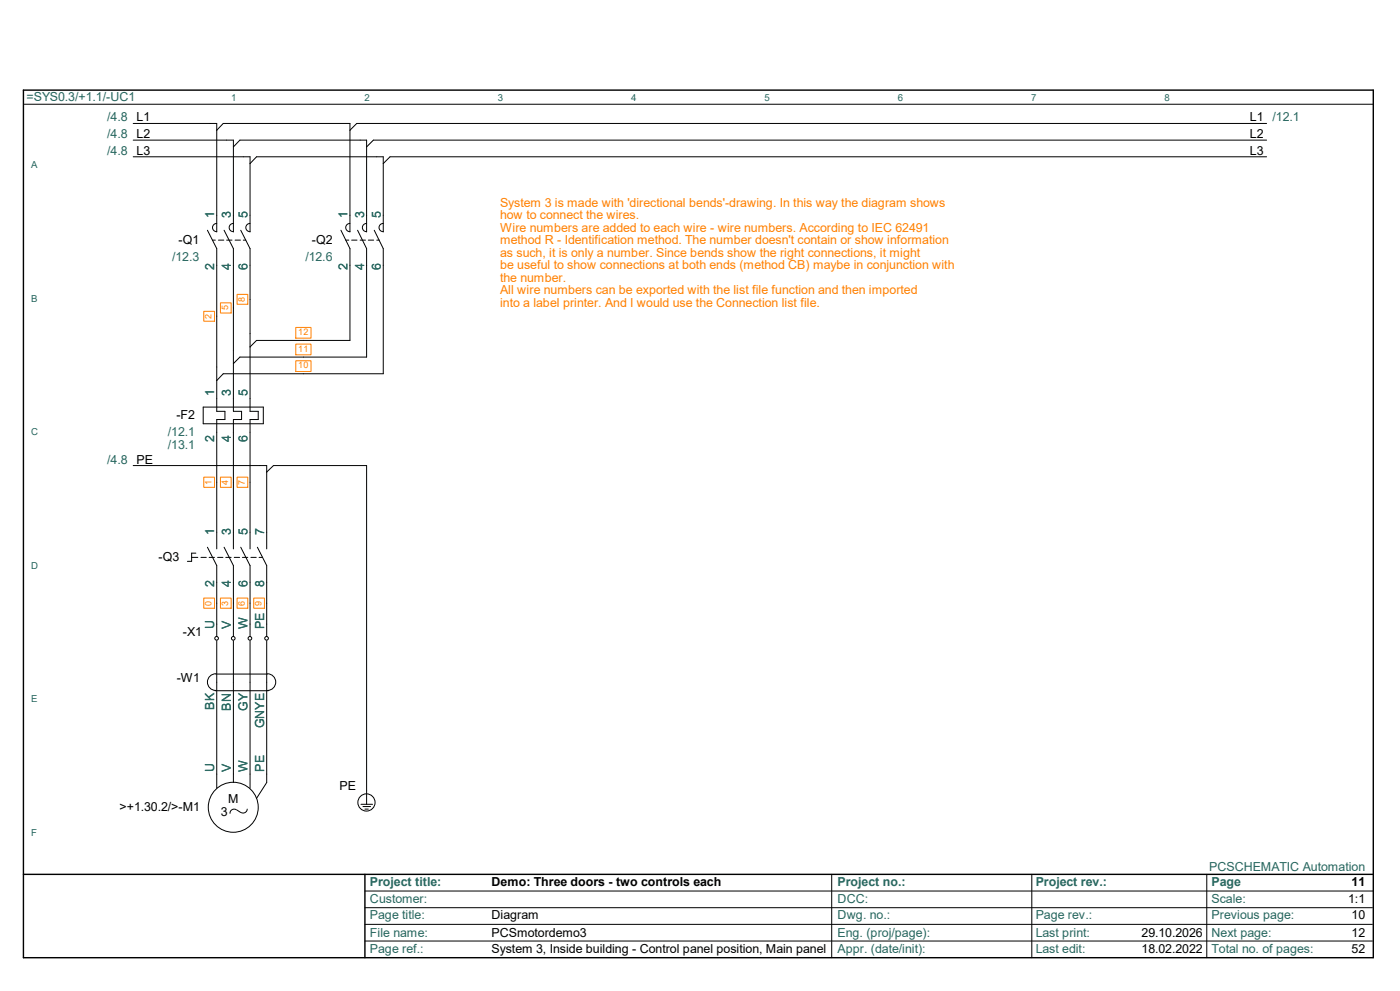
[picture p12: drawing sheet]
<svg xmlns="http://www.w3.org/2000/svg" width="420mm" height="297mm" viewBox="0 0 420 297" stroke-linecap="round" stroke-linejoin="round" font-family="sans-serif">
<defs><g id="words">
<g font-size="3.7" fill="#27675f">
<text x="8" y="30.2">=SYS0.3/+1.1/-UC1</text>
<text x="32.2" y="36.4">/4.8</text>
<text x="32.2" y="41.4">/4.8</text>
<text x="381.8" y="36.4">/12.1</text>
<text x="32.2" y="46.4">/4.8</text>
<text x="64.3" y="65.3" transform="rotate(-90 64.3 65.3)">1</text>
<text x="69.2" y="65.3" transform="rotate(-90 69.2 65.3)">3</text>
<text x="74.2" y="65.3" transform="rotate(-90 74.2 65.3)">5</text>
<text x="104.2" y="65.3" transform="rotate(-90 104.2 65.3)">1</text>
<text x="109.2" y="65.3" transform="rotate(-90 109.2 65.3)">3</text>
<text x="114.2" y="65.3" transform="rotate(-90 114.2 65.3)">5</text>
<text x="51.6" y="78.2">/12.3</text>
<text x="64.3" y="80.9" transform="rotate(-90 64.3 80.9)">2</text>
<text x="69.2" y="80.9" transform="rotate(-90 69.2 80.9)">4</text>
<text x="74.2" y="80.9" transform="rotate(-90 74.2 80.9)">6</text>
<text x="91.6" y="78.2">/12.6</text>
<text x="104.2" y="80.9" transform="rotate(-90 104.2 80.9)">2</text>
<text x="109.2" y="80.9" transform="rotate(-90 109.2 80.9)">4</text>
<text x="114.2" y="80.9" transform="rotate(-90 114.2 80.9)">6</text>
<text x="64.3" y="118.8" transform="rotate(-90 64.3 118.8)">1</text>
<text x="69.2" y="118.8" transform="rotate(-90 69.2 118.8)">3</text>
<text x="74.2" y="118.8" transform="rotate(-90 74.2 118.8)">5</text>
<text x="50.4" y="130.7">/12.1</text>
<text x="50.4" y="134.4">/13.1</text>
<text x="64.3" y="132.3" transform="rotate(-90 64.3 132.3)">2</text>
<text x="69.2" y="132.3" transform="rotate(-90 69.2 132.3)">4</text>
<text x="74.2" y="132.3" transform="rotate(-90 74.2 132.3)">6</text>
<text x="32.2" y="138.9">/4.8</text>
<text x="64.3" y="160.3" transform="rotate(-90 64.3 160.3)">1</text>
<text x="69.2" y="160.3" transform="rotate(-90 69.2 160.3)">3</text>
<text x="74.2" y="160.3" transform="rotate(-90 74.2 160.3)">5</text>
<text x="79.2" y="160.3" transform="rotate(-90 79.2 160.3)">7</text>
<text x="64.3" y="175.9" transform="rotate(-90 64.3 175.9)">2</text>
<text x="69.2" y="175.9" transform="rotate(-90 69.2 175.9)">4</text>
<text x="74.2" y="175.9" transform="rotate(-90 74.2 175.9)">6</text>
<text x="79.2" y="175.9" transform="rotate(-90 79.2 175.9)">8</text>
<text x="64.3" y="188.5" transform="rotate(-90 64.3 188.5)">U</text>
<text x="69.2" y="188.5" transform="rotate(-90 69.2 188.5)">V</text>
<text x="74.2" y="188.5" transform="rotate(-90 74.2 188.5)">W</text>
<text x="79.2" y="188.5" transform="rotate(-90 79.2 188.5)">PE</text>
<text x="64.3" y="212.7" transform="rotate(-90 64.3 212.7)">BK</text>
<text x="69.2" y="212.9" transform="rotate(-90 69.2 212.9)">BN</text>
<text x="74.2" y="213.1" transform="rotate(-90 74.2 213.1)">GY</text>
<text x="79.2" y="218.3" transform="rotate(-90 79.2 218.3)">GNYE</text>
<text x="64.3" y="231.2" transform="rotate(-90 64.3 231.2)">U</text>
<text x="69.2" y="231.2" transform="rotate(-90 69.2 231.2)">V</text>
<text x="74.2" y="231.2" transform="rotate(-90 74.2 231.2)">W</text>
<text x="79.2" y="231.2" transform="rotate(-90 79.2 231.2)">PE</text>
<text x="362.8" y="260.9">PCSCHEMATIC Automation</text>
<text x="111" y="265.6">Project title:</text>
<text x="251.3" y="265.6">Project no.:</text>
<text x="310.7" y="265.6">Project rev.:</text>
<text x="363.5" y="265.6">Page</text>
<text x="111" y="270.7">Customer:</text>
<text x="111" y="275.5">Page title:</text>
<text x="251.3" y="275.5">Dwg. no.:</text>
<text x="251.3" y="270.7">DCC:</text>
<text x="310.7" y="275.5">Page rev.:</text>
<text x="363.5" y="275.5">Previous page:</text>
<text x="363.5" y="270.7">Scale:</text>
<text x="111" y="280.7">File name:</text>
<text x="251.3" y="280.7">Eng. (proj/page):</text>
<text x="310.7" y="280.7">Last print:</text>
<text x="363.5" y="280.7">Next page:</text>
<text x="111" y="285.5">Page ref.:</text>
<text x="251.3" y="285.5">Appr. (date/init):</text>
<text x="310.7" y="285.5">Last edit:</text>
<text x="363.5" y="285.5">Total no. of pages:</text>
</g>
<g font-size="3.7">
<text x="41" y="36.4">L1</text>
<text x="41" y="41.4">L2</text>
<text x="375" y="36.4">L1</text>
<text x="375" y="41.4">L2</text>
<text x="41" y="46.4">L3</text>
<text x="375" y="46.4">L3</text>
<text x="53.6" y="73.1">-Q1</text>
<text x="93.6" y="73.1">-Q2</text>
<text x="52.9" y="125.6">-F2</text>
<text x="41" y="138.9">PE</text>
<text x="47.6" y="168.1">-Q3</text>
<text x="54.9" y="190.7">-X1</text>
<text x="53" y="204.4">-W1</text>
<text x="101.9" y="236.9">PE</text>
<text x="35.8" y="243">&gt;+1.30.2/&gt;-M1</text>
<text x="66.3" y="244.4">3</text>
<text x="68.5" y="240.7">M</text>
<text x="147.5" y="265.6">Demo: Three doors - two controls each</text>
<text x="405.5" y="265.6">11</text>
<text x="147.5" y="275.5">Diagram</text>
<text x="404.5" y="270.7">1:1</text>
<text x="405.5" y="275.5">10</text>
<text x="147.5" y="280.7">PCSmotordemo3</text>
<text x="342.5" y="280.7">29.10.2026</text>
<text x="405.5" y="280.7">12</text>
<text x="147.5" y="285.5">System 3, Inside building - Control panel position, Main panel</text>
<text x="342.5" y="285.5">18.02.2022</text>
<text x="405.5" y="285.5">52</text>
</g>
<g font-size="3.7" fill="#ff8000">
<text x="150" y="62">System 3 is made with 'directional bends'-drawing. In this way the diagram shows</text>
<text x="150" y="65.7">how to connect the wires.</text>
<text x="150" y="69.4">Wire numbers are added to each wire - wire numbers. According to IEC 62491</text>
<text x="150" y="73.2">method R - Identification method. The number doesn't contain or show information</text>
<text x="150" y="77">as such, it is only a number. Since bends show the right connections, it might</text>
<text x="150" y="80.7">be useful to show connections at both ends (method CB) maybe in conjunction with</text>
<text x="150" y="84.5">the number.</text>
<text x="150" y="88.2">All wire numbers can be exported with the list file function and then imported</text>
<text x="150" y="91.9">into a label printer. And I would use the Connection list file.</text>
</g>
<g font-size="2.9" fill="#27675f">
<text x="69.3" y="30.4">1</text>
<text x="109.3" y="30.4">2</text>
<text x="149.4" y="30.4">3</text>
<text x="189.3" y="30.4">4</text>
<text x="229.4" y="30.4">5</text>
<text x="269.3" y="30.4">6</text>
<text x="309.4" y="30.4">7</text>
<text x="349.3" y="30.4">8</text>
<text x="9.3" y="50.4">A</text>
<text x="9.3" y="90.4">B</text>
<text x="9.3" y="130.5">C</text>
<text x="9.3" y="170.4">D</text>
<text x="9.3" y="210.4">E</text>
<text x="9.3" y="250.4">F</text>
</g>
<g font-size="2.7" fill="#ff8000">
<text x="63.4" y="95.5" transform="rotate(-90 63.4 95.5)">2</text>
<text x="68.4" y="93" transform="rotate(-90 68.4 93)">5</text>
<text x="73.4" y="90.5" transform="rotate(-90 73.4 90.5)">8</text>
<text x="89.5" y="100.4">12</text>
<text x="89.5" y="105.4">11</text>
<text x="89.5" y="110.4">10</text>
<text x="63.4" y="145.3" transform="rotate(-90 63.4 145.3)">1</text>
<text x="68.4" y="145.3" transform="rotate(-90 68.4 145.3)">4</text>
<text x="73.4" y="145.3" transform="rotate(-90 73.4 145.3)">7</text>
<text x="63.4" y="181.5" transform="rotate(-90 63.4 181.5)">0</text>
<text x="68.4" y="181.5" transform="rotate(-90 68.4 181.5)">3</text>
<text x="73.4" y="181.5" transform="rotate(-90 73.4 181.5)">6</text>
<text x="78.4" y="181.5" transform="rotate(-90 78.4 181.5)">9</text>
</g>
</g></defs>
<path d="M7 27h405v260h-405zM7 262h405M109.5 262v25" fill="none" stroke="#000" stroke-width=".42"/>
<g fill="none" stroke="#000" stroke-width=".3">
<path d="M7.3 31.2h404.7M40 37h25v32.5M65 39l2-2h38v32.5M380 37h-273l-2 2M40 47h35v22.5M40 42h30v27.5M70 44l2-2h38v27.5M75 49l2-2h38v22.5M380 47h-263l-2 2M380 42h-268l-2 2M62.2 69l2.8 5.5v48.8h2.5v2.4h-2.5v38.8M63.8 72h.8"/>
<path d="M65 67a1.23 1.23 0 0 0-1.2 1.2 1.23 1.23 0 0 0 1.2 1.2M65.5 72h1.6M67.2 69l2.8 5.5v48.8h2.5v2.4h-2.5v38.8M68 72h1.6M70 67a1.23 1.23 0 0 0-1.3 1.2 1.23 1.23 0 0 0 1.3 1.2M70.5 72h1.6M72.2 69l2.8 5.5v48.8h2.5v2.4h-2.5v38.8M73 72h.7M75 67a1.23 1.23 0 0 0-1.3 1.2 1.23 1.23 0 0 0 1.3 1.2M102.3 69l2.7 5.5v27.5h-28l-2 2M103.7 72h.9M105 67a1.23 1.23 0 0 0-1.3 1.2 1.23 1.23 0 0 0 1.3 1.2"/>
<path d="M105.5 72h1.6M107.3 69l2.7 5.5v32.5h-38l-2 2M108 72h1.6M110 67a1.23 1.23 0 0 0-1.3 1.2 1.23 1.23 0 0 0 1.3 1.2M110.5 72h1.6M112.3 69l2.7 5.5v37.5h-48l-2 2M113 72h.8M115 67a1.23 1.23 0 0 0-1.3 1.2 1.23 1.23 0 0 0 1.3 1.2M40 139.5h40v25M61 122h18v5h-18zM80 141.5l2-2h28v101.5M57.5 167h1.9"/>
<path d="M58.8 165.8h-1.3v2.4h-1.3M60.3 167h1.6M62.2 164l2.8 5.5v21.3M62.7 167h1.6M65.3 167h1.6M67.2 164l2.8 5.5v21.3M67.7 167h1.6M70.3 167h1.6M72.2 164l2.8 5.5v21.3M72.7 167h1.6M75.3 167h1.6M77.2 164l2.8 5.5v21.3"/>
<path d="M77.7 167h1M65 192v44.2M70 192v42.5M75 192v44.2M80 192v42.5l-3 4.8M64.5 207h16M64.8 202h15.5M64.8 201.9a2.5 2.5 0 0 0-2.6 2.5 2.5 2.5 0 0 0 2.6 2.5M80.3 201.9a2.5 2.5 0 0 1 2.4 2.5 2.5 2.5 0 0 1-2.4 2.5M70.9 242.7a1.23 1.23 0 0 0-1.9 1.1M71 242.7l1.2 .8M74.2 242.5a1.23 1.23 0 0 1-1.8 1"/>
<path d="M108.3 241h3.5M108.9 241.7h2.3M109.5 242.5h1M109.5 272h302.2M109.5 277h302.2M109.5 267h302.5M249.5 262v25M309.5 262v25M362 262v25M109.5 282h302.2"/>
<circle cx="65" cy="191.3" r=".55"/>
<circle cx="70" cy="191.3" r=".55"/>
<circle cx="75" cy="191.3" r=".55"/>
<circle cx="80" cy="191.3" r=".55"/>
<circle cx="70" cy="241.9" r="7.5"/>
<circle cx="109.9" cy="240.5" r="2.58"/>
</g>
<g fill="none" stroke="#ff8000" stroke-width=".3">
<path d="M61.1 93.3h3.2v3h-3.2zM66.1 90.8h3.2v3h-3.2zM71.1 88.2h3.2v3h-3.2zM88.7 98.1h4.6v3.2h-4.6zM88.7 108.1h4.6v3.2h-4.6zM88.7 103.1h4.6v3.2h-4.6zM61.1 143h3.2v3.1h-3.2zM66.1 143h3.2v3.1h-3.2zM71.1 143h3.2v3.1h-3.2zM61.1 179.2h3.2v3.1h-3.2zM66.1 179.2h3.2v3.1h-3.2zM71.1 179.2h3.2v3.1h-3.2z"/>
<path d="M76.1 179.2h3.2v3.1h-3.2z"/>
</g>
<use href="#words"/>
</svg>
